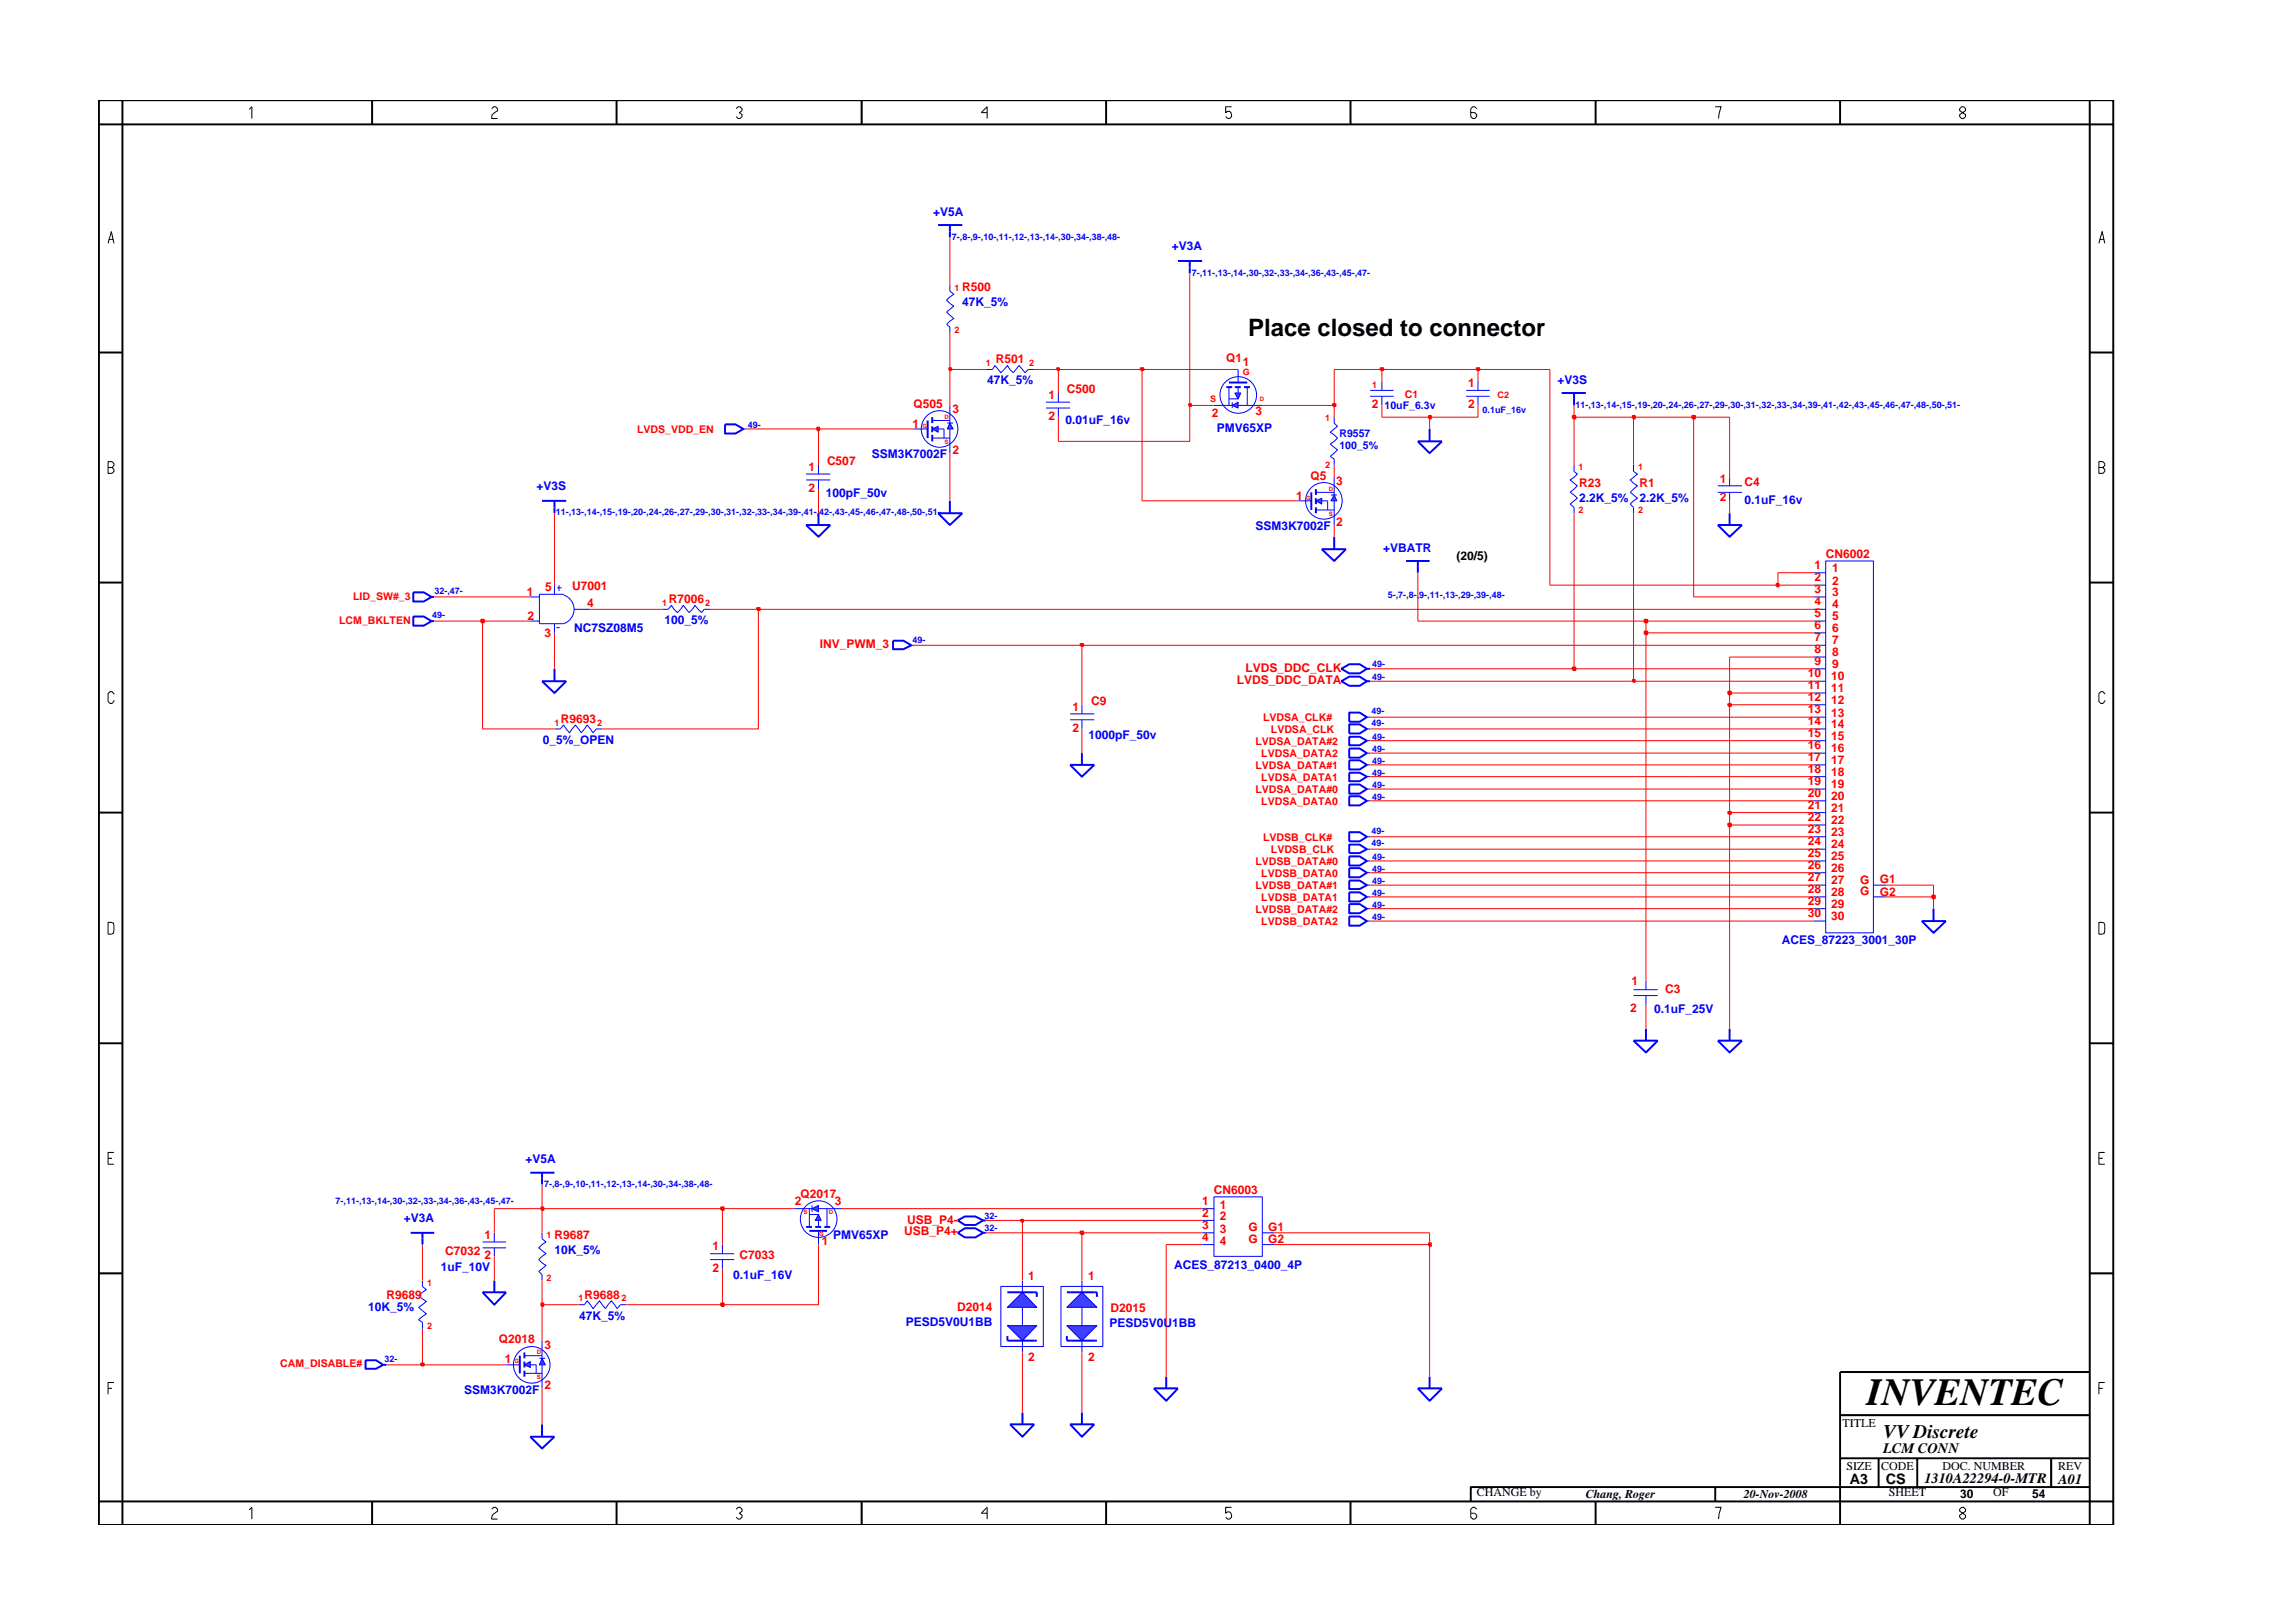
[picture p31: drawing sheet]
<svg xmlns="http://www.w3.org/2000/svg" width="297mm" height="210mm" viewBox="0 0 297 210" stroke-linecap="round" stroke-linejoin="round" font-family="sans-serif">
<defs><g id="words">
<text font-size="5" x="241.8" y="182">INVENTEC</text>
<text font-size="3.1" x="161.7" y="43.5">Place closed to connector</text>
<text font-size="2.5" x="244" y="186.3">VV Discrete</text>
<g font-size="1.9">
<text x="244" y="188.2">LCM CONN</text>
<text x="239.6" y="192.2">A3</text>
<text x="244.3" y="192.3">CS</text>
<text x="249.3" y="192.1">1310A22294-0-MTR</text>
<text x="266.6" y="192.2">A01</text>
</g>
<g font-size="1.6" fill="#00f">
<text x="120.9" y="28">+V5A</text>
<text x="151.8" y="32.4">+V3A</text>
<text x="124.7" y="39.7">47K_5%</text>
<text x="127.9" y="49.7">47K_5%</text>
<text x="201.8" y="49.8">+V3S</text>
<text x="113" y="59.4">SSM3K7002F</text>
<text x="138" y="55">0.01uF_16v</text>
<text x="157.6" y="56">PMV65XP</text>
<text x="69.5" y="63.5">+V3S</text>
<text x="107" y="64.4">100pF_50v</text>
<text x="204.6" y="65.1">2.2K_5%</text>
<text x="212.4" y="65.1">2.2K_5%</text>
<text x="226" y="65.3">0.1uF_16v</text>
<text x="162.7" y="68.7">SSM3K7002F</text>
<text x="179.2" y="71.5">+VBATR</text>
<text x="74.4" y="81.8">NC7SZ08M5</text>
<text x="86.1" y="80.8">100_5%</text>
<text x="141" y="95.8">1000pF_50v</text>
<text x="70.3" y="96.4">0_5%_OPEN</text>
<text x="230.8" y="122.3">ACES_87223_3001_30P</text>
<text x="214.3" y="131.2">0.1uF_25V</text>
<text x="68.1" y="150.7">+V5A</text>
<text x="52.3" y="158.3">+V3A</text>
<text x="107.9" y="160.5">PMV65XP</text>
<text x="57.1" y="164.7">1uF_10V</text>
<text x="71.8" y="162.4">10K_5%</text>
<text x="95" y="165.7">0.1uF_16V</text>
<text x="152.1" y="164.4">ACES_87213_0400_4P</text>
<text x="47.7" y="169.8">10K_5%</text>
<text x="75" y="171">47K_5%</text>
<text x="117.3" y="171.8">PESD5V0U1BB</text>
<text x="143.7" y="171.9">PESD5V0U1BB</text>
<text x="60.1" y="180.5">SSM3K7002F</text>
</g>
<g font-size="1.6" fill="#f00">
<text x="124.7" y="37.7">R500</text>
<text x="129" y="47">R501</text>
<text x="158.8" y="46.9">Q1</text>
<text x="161" y="47.4">1</text>
<text x="118.3" y="52.9">Q505</text>
<text x="123.4" y="53.5">3</text>
<text x="135.8" y="51.7">1</text>
<text x="138.2" y="50.9">C500</text>
<text x="162.7" y="53.8">3</text>
<text x="177.7" y="52.8">2</text>
<text x="190.2" y="50.2">1</text>
<text x="190.2" y="52.8">2</text>
<text x="118.2" y="55.4">1</text>
<text x="123.4" y="58.8">2</text>
<text x="135.8" y="54.4">2</text>
<text x="157" y="54">2</text>
<text x="104.7" y="63.8">2</text>
<text x="104.7" y="61.1">1</text>
<text x="107.1" y="60.3">C507</text>
<text x="167.9" y="64.7">1</text>
<text x="169.7" y="62.2">Q5</text>
<text x="173.1" y="62.9">3</text>
<text x="204.6" y="63.1">R23</text>
<text x="212.4" y="63.1">R1</text>
<text x="222.8" y="62.6">1</text>
<text x="222.8" y="64.9">2</text>
<text x="226" y="63">C4</text>
<text x="173.1" y="68.1">2</text>
<text x="68.3" y="77.2">1</text>
<text x="70.6" y="76.6">5</text>
<text x="74.1" y="76.4">U7001</text>
<text x="235" y="76.9">3</text>
<text x="235" y="75.3">2</text>
<text x="235" y="73.8">1</text>
<text x="236.5" y="72.3">CN6002</text>
<text x="237.3" y="77.2">3</text>
<text x="237.3" y="75.7">2</text>
<text x="237.3" y="74.1">1</text>
<text x="68.3" y="80.3">2</text>
<text x="70.5" y="82.6">3</text>
<text x="76.1" y="78.7">4</text>
<text x="86.6" y="78.1">R7006</text>
<text x="106.2" y="83.9">INV_PWM_3</text>
<text x="235" y="78.4">4</text>
<text x="235" y="79.9">5</text>
<text x="235" y="81.5">6</text>
<text x="235" y="83.1">7</text>
<text x="237.3" y="78.8">4</text>
<text x="237.3" y="80.4">5</text>
<text x="237.3" y="81.9">6</text>
<text x="237.3" y="83.4">7</text>
<text x="160.2" y="88.6">LVDS_DDC_DATA</text>
<text x="161.3" y="87.1">LVDS_DDC_CLK</text>
<text x="234.2" y="87.7">10</text>
<text x="234.2" y="89.2">11</text>
<text x="235" y="84.6">8</text>
<text x="235" y="86.2">9</text>
<text x="237.2" y="88.1">10</text>
<text x="237.2" y="89.7">11</text>
<text x="237.3" y="85">8</text>
<text x="237.3" y="86.6">9</text>
<text x="72.7" y="93.7">R9693</text>
<text x="138.9" y="92.1">1</text>
<text x="138.9" y="94.8">2</text>
<text x="141.3" y="91.4">C9</text>
<text x="234.2" y="90.9">12</text>
<text x="234.2" y="92.4">13</text>
<text x="234.2" y="94">14</text>
<text x="234.2" y="95.5">15</text>
<text x="237.2" y="91.2">12</text>
<text x="237.2" y="92.8">13</text>
<text x="237.2" y="94.3">14</text>
<text x="237.2" y="95.9">15</text>
<text x="234.2" y="98.6">17</text>
<text x="234.2" y="100.2">18</text>
<text x="234.2" y="101.7">19</text>
<text x="234.2" y="97">16</text>
<text x="237.2" y="97.5">16</text>
<text x="237.2" y="99">17</text>
<text x="237.2" y="100.5">18</text>
<text x="234.2" y="103.3">20</text>
<text x="234.2" y="104.8">21</text>
<text x="234.2" y="106.3">22</text>
<text x="234.2" y="108">23</text>
<text x="237.2" y="102.1">19</text>
<text x="237.2" y="103.7">20</text>
<text x="237.2" y="105.2">21</text>
<text x="237.2" y="106.8">22</text>
<text x="234.2" y="109.5">24</text>
<text x="234.2" y="111">25</text>
<text x="234.2" y="112.6">26</text>
<text x="237.2" y="108.3">23</text>
<text x="237.2" y="109.8">24</text>
<text x="237.2" y="111.5">25</text>
<text x="237.2" y="113">26</text>
<text x="234.2" y="114.1">27</text>
<text x="234.2" y="115.7">28</text>
<text x="234.2" y="117.3">29</text>
<text x="234.2" y="118.8">30</text>
<text x="237.2" y="114.5">27</text>
<text x="237.2" y="116.1">28</text>
<text x="237.2" y="117.6">29</text>
<text x="237.2" y="119.2">30</text>
<text x="241" y="114.5">G</text>
<text x="241" y="116">G</text>
<text x="243.5" y="114.4">G1</text>
<text x="243.5" y="116">G2</text>
<text x="211.2" y="131.1">2</text>
<text x="211.4" y="127.6">1</text>
<text x="215.7" y="128.6">C3</text>
<text x="103.7" y="155.1">Q2017</text>
<text x="157.3" y="154.6">CN6003</text>
<text x="62.7" y="160.5">1</text>
<text x="71.8" y="160.5">R9687</text>
<text x="92.3" y="162">1</text>
<text x="103" y="156.1">2</text>
<text x="106.5" y="161.3">1</text>
<text x="108.1" y="156.1">3</text>
<text x="117.1" y="160">USB_P4+</text>
<text x="117.5" y="158.5">USB_P4-</text>
<text x="155.7" y="156.1">1</text>
<text x="155.7" y="157.7">2</text>
<text x="155.7" y="159.2">3</text>
<text x="155.7" y="160.8">4</text>
<text x="158" y="156.6">1</text>
<text x="158" y="158.1">2</text>
<text x="158" y="159.7">3</text>
<text x="158" y="161.2">4</text>
<text x="161.7" y="159.5">G</text>
<text x="161.7" y="161">G</text>
<text x="164.3" y="159.5">G1</text>
<text x="164.3" y="161.1">G2</text>
<text x="57.7" y="162.6">C7032</text>
<text x="62.7" y="163.2">2</text>
<text x="92.3" y="164.8">2</text>
<text x="95.8" y="163.1">C7033</text>
<text x="133.2" y="165.8">1</text>
<text x="141" y="165.8">1</text>
<text x="50.1" y="168.3">R9689</text>
<text x="75.7" y="168.3">R9688</text>
<text x="124" y="169.8">D2014</text>
<text x="143.9" y="169.9">D2015</text>
<text x="64.6" y="174">Q2018</text>
<text x="65.4" y="176.6">1</text>
<text x="70.6" y="179.9">2</text>
<text x="70.6" y="174.8">3</text>
<text x="133.2" y="176.3">2</text>
<text x="141" y="176.3">2</text>
</g>
<g font-size="1.6">
<text x="188.7" y="72.5">(20/5)</text>
<text x="238.7" y="184.8">TITLE</text>
<text x="239.2" y="190.4">SIZE</text>
<text x="243.7" y="190.4">CODE</text>
<text x="251.6" y="190.4">DOC. NUMBER</text>
<text x="266.6" y="190.4">REV</text>
<text x="191.3" y="193.9">CHANGE by</text>
<text x="205.4" y="194.1">Chang, Roger</text>
<text x="225.9" y="194.1">20-Nov-2008</text>
<text x="244.7" y="193.9">SHEET</text>
<text x="253.9" y="194.1">30</text>
<text x="258.2" y="193.9">OF</text>
<text x="263.3" y="194.1">54</text>
</g>
<g font-size="1.4" fill="#00f">
<text x="179.4" y="53">10uF_6.3v</text>
<text x="173.5" y="56.6">R9557</text>
<text x="173.5" y="58.1">100_5%</text>
</g>
<g font-size="1.4" fill="#f00">
<text x="182" y="51.6">C1</text>
<text x="82.5" y="56.1">LVDS_VDD_EN</text>
<text x="45.8" y="77.7">LID_SW#_3</text>
<text x="43.9" y="80.8">LCM_BKLTEN</text>
<text x="163.6" y="93.4">LVDSA_CLK#</text>
<text x="164.6" y="94.9">LVDSA_CLK</text>
<text x="162.6" y="99.6">LVDSA_DATA#1</text>
<text x="162.6" y="96.5">LVDSA_DATA#2</text>
<text x="163.4" y="101.1">LVDSA_DATA1</text>
<text x="163.4" y="98.1">LVDSA_DATA2</text>
<text x="162.6" y="102.7">LVDSA_DATA#0</text>
<text x="163.4" y="104.3">LVDSA_DATA0</text>
<text x="162.6" y="112">LVDSB_DATA#0</text>
<text x="163.4" y="113.6">LVDSB_DATA0</text>
<text x="163.6" y="108.9">LVDSB_CLK#</text>
<text x="164.6" y="110.5">LVDSB_CLK</text>
<text x="162.6" y="115.2">LVDSB_DATA#1</text>
<text x="162.6" y="118.2">LVDSB_DATA#2</text>
<text x="163.4" y="116.7">LVDSB_DATA1</text>
<text x="163.4" y="119.8">LVDSB_DATA2</text>
<text x="36.3" y="177.1">CAM_DISABLE#</text>
</g>
<g font-size="1.2" fill="#00f">
<text x="123.3" y="31">7-,8-,9-,10-,11-,12-,13-,14-,30-,34-,38-,48-</text>
<text x="154.4" y="35.7">7-,11-,13-,14-,30-,32-,33-,34-,36-,43-,45-,47-</text>
<text x="192.1" y="53.5">0.1uF_16v</text>
<text x="204.1" y="52.8">11-,13-,14-,15-,19-,20-,24-,26-,27-,29-,30-,31-,32-,33-,34-,39-,41-,42-,43-,45-,46-,47-,48-,50-,51-</text>
<text x="96.9" y="55.5">49-</text>
<text x="72" y="66.8">11-,13-,14-,15-,19-,20-,24-,26-,27-,29-,30-,31-,32-,33-,34-,39-,41-,42-,43-,45-,46-,47-,48-,50-,51-</text>
<text x="56.3" y="76.9">32-,47-</text>
<text x="179.8" y="77.4">5-,7-,8-,9-,11-,13-,29-,39-,48-</text>
<text x="56" y="80.1">49-</text>
<text x="118.2" y="83.3">49-</text>
<text x="177.7" y="88.1">49-</text>
<text x="177.7" y="86.4">49-</text>
<text x="177.7" y="92.5">49-</text>
<text x="177.7" y="94">49-</text>
<text x="177.7" y="95.9">49-</text>
<text x="177.7" y="100.5">49-</text>
<text x="177.7" y="99">49-</text>
<text x="177.7" y="97.4">49-</text>
<text x="177.7" y="102.1">49-</text>
<text x="177.7" y="103.7">49-</text>
<text x="177.7" y="108">49-</text>
<text x="177.7" y="109.5">49-</text>
<text x="177.7" y="113">49-</text>
<text x="177.7" y="111.4">49-</text>
<text x="177.7" y="119.2">49-</text>
<text x="177.7" y="114.5">49-</text>
<text x="177.7" y="116.1">49-</text>
<text x="177.7" y="117.6">49-</text>
<text x="70.5" y="153.7">7-,8-,9-,10-,11-,12-,13-,14-,30-,34-,38-,48-</text>
<text x="43.5" y="156">7-,11-,13-,14-,30-,32-,33-,34-,36-,43-,45-,47-</text>
<text x="127.5" y="157.9">32-</text>
<text x="127.5" y="159.5">32-</text>
<text x="49.8" y="176.5">32-</text>
</g>
<g font-size="1.2" fill="#f00">
<text x="123.6" y="37.7">1</text>
<text x="123.6" y="43.1">2</text>
<text x="127.7" y="47.4">1</text>
<text x="133.3" y="47.4">2</text>
<text x="156.7" y="52.1">S</text>
<text x="161" y="48.6">G</text>
<text x="177.7" y="50.3">1</text>
<text x="194" y="51.6">C2</text>
<text x="171.6" y="54.6">1</text>
<text x="171.6" y="60.6">2</text>
<text x="204.5" y="60.9">1</text>
<text x="212.2" y="60.9">1</text>
<text x="204.5" y="66.5">2</text>
<text x="212.2" y="66.5">2</text>
<text x="85.8" y="78.5">1</text>
<text x="91.3" y="78.5">2</text>
<text x="71.8" y="94">1</text>
<text x="77.4" y="94">2</text>
<text x="70.8" y="160.3">1</text>
<text x="55.3" y="166.6">1</text>
<text x="70.8" y="165.9">2</text>
<text x="55.3" y="172.2">2</text>
<text x="75" y="168.6">1</text>
<text x="80.5" y="168.6">2</text>
</g>
<g font-size=".8" fill="#f00">
<text x="163.2" y="52">D</text>
<text x="119.5" y="55.4">G</text>
<text x="122.4" y="57.5">S</text>
<text x="122.4" y="54.3">D</text>
<text x="169.2" y="64.8">G</text>
<text x="172.2" y="63.6">D</text>
<text x="172.2" y="66.8">S</text>
<text x="104.1" y="157.3">S</text>
<text x="106.1" y="160.1">G</text>
<text x="107.4" y="157.3">D</text>
<text x="66.7" y="176.6">G</text>
<text x="69.5" y="175.4">D</text>
<text x="69.5" y="178.6">S</text>
</g>
</g></defs>
<path d="M96.3 55.6h.3M177.1 103.7h.4M177.1 119.3h.4M177.1 100.6h.4M54.7 165.9v.8l.5 .4-1 .7 1 .8-1 .8 1 .8-1 .8 .5 .3v.9M75 169h.7l.4-.5 .7 1 .9-1 .7 1 .8-1 .8 1 .4-.5h.7" fill="none" stroke="#00f" stroke-width=".13"/>
<path d="M93.9 55h1.4l1 .6-1 .6h-1.4zM104.4 68h3.2l-1.6 1.5zM106 66.5v1.5M121.5 66.5h3.2l-1.7 1.5zM123 64.9v1.6M174.8 103.2h1.3l1 .5-1 .6h-1.3zM174.8 118.7h1.3l1 .6-1 .6h-1.3zM174.8 100.1h1.3l1 .5-1 .6h-1.3zM62.5 167.4h3.1l-1.6 1.6zM64 165.9v1.5M149.5 179.9h3.1l-1.5 1.6zM151.1 178.3v1.6" fill="none" stroke="#00f" stroke-width=".25"/>
<path d="M130.5 171.7h3.8l-1.9 2z" fill="#3c3cc8"/>
<path d="M130.5 171.7h3.8l-1.9 2z" fill="none" stroke="#00f" stroke-width=".13"/>
<path d="M130.5 169.4l1.9-2 1.9 2z" fill="#3c3cc8"/>
<path d="M129.7 166.7h5.5v7.7h-5.5zM130.5 169.4l1.9-2 1.9 2zM132.4 165.9v1.5M132.4 169.4v2.3M132.4 173.7v1.5" fill="none" stroke="#00f" stroke-width=".13"/>
<path d="M130.5 167.4h3.8v.6M130.5 173.1v.6h3.8" fill="none" stroke="#00f" stroke-width=".25"/>
<path d="M138.2 171.7h3.9l-1.9 2z" fill="#3c3cc8"/>
<path d="M138.2 171.7h3.9l-1.9 2z" fill="none" stroke="#00f" stroke-width=".13"/>
<path d="M138.2 169.4l2-2 1.9 2z" fill="#3c3cc8"/>
<g fill="none" stroke="#00f" stroke-width=".13">
<path d="M106 159.5v1.7M155.7 158.1h1.6M155.7 156.6h1.6M155.7 159.7h1.6M157.3 155.1h6.2v7.7h-6.2zM163.5 159.7h1.5M137.4 166.7h5.5v7.7h-5.5zM138.2 169.4l2-2 1.9 2zM140.2 165.9v1.5M140.2 169.4v2.3M140.2 173.7v1.5M155.7 161.2h1.6"/>
<path d="M163.5 161.2h1.5"/>
</g>
<path d="M70.2 64.9h3.1M71.8 64.9v1.6M53.2 159.7h3M54.7 159.7v1.5M104.8 159.5h2.3M138.2 167.4h3.9v.6M138.2 173.1v.6h3.9M138.6 184.5h3.2l-1.6 1.6zM140.2 183v1.5" fill="none" stroke="#00f" stroke-width=".25"/>
<path d="M105.2 156.6l.8-.4v.8z" fill="#3c3cc8"/>
<path d="M105.2 156.6l.8-.4v.8zM105.2 156.2v.8" fill="none" stroke="#00f" stroke-width=".13"/>
<path d="M106 157.3l.4 .8h-.8z" fill="#3c3cc8"/>
<g fill="none" stroke="#00f" stroke-width=".13">
<path d="M118.4 55.6h1.8M127.7 47.9h.9l.3-.5 .8 .9 .8-.9 .8 .9 .7-.9 .8 .9 .4-.4h.8M135.5 52.9h3.1M135.5 52.1h3.1M137.1 50.9v1.2M137.1 52.9v1.1M172.8 54v.8l.5 .4-1 .8 1 .8-1 .7 1 .8-1 .8 .5 .4v.7M177.5 50.6h3M177.5 51.3h3M179 49.4v1.2M179 51.3v1.2M68.7 77.3h1.2"/>
<path d="M71.8 75.8v1.2M72.2 76.1h.6M72.4 75.8v.8M73 77.1a1.95 1.95 0 0 1 1.4 1.8 1.95 1.95 0 0 1-1.4 1.9M73 77h-3.1v3.8h3.1M74.4 78.9h2.1M104.4 62.2h3.2M104.4 61.4h3.2M106 60.2v1.2M106 62.2v1.2M222.5 62.9h3.2M222.5 63.8h3.2"/>
<path d="M224.1 61.8v1.1M224.1 63.8v1.1M235 75.8h1.5M235 78.9h1.5M235 74.2h1.5M235 77.3h1.5M236.5 72.7h6.2v48.1h-6.2zM68.7 80.5h1.2M71.8 80.8v1.2M72.1 81.3h.4M118.1 83.6h.3M138.6 92.5h3.2"/>
<path d="M138.6 93.2h3.2M140.2 91.3v1.2M140.2 93.2v1.2M177.1 94.4h.4M177.1 92.9h.4M177.1 96h.4M235 82h1.5M235 85.1h1.5M235 88.3h1.5M235 91.3h1.5M235 94.4h1.5M235 97.6h1.5"/>
<path d="M235 80.5h1.5M235 83.6h1.5M235 86.6h1.5M235 89.8h1.5M235 92.9h1.5M235 96h1.5M235 99.1h1.5M177.1 113.1h.4M235 100.6h1.5M235 103.7h1.5M235 106.9h1.5M235 110h1.5"/>
<path d="M235 113.1h1.5M235 116.2h1.5M235 119.3h1.5M235 102.2h1.5M235 105.3h1.5M235 108.4h1.5M235 111.5h1.5M235 114.7h1.5M235 117.7h1.5M242.7 114.7h1.6M242.7 116.2h1.6M64 159.7v1.2"/>
<path d="M102.9 156.6h2.3M104.8 157.3h1.2M104.8 156.6v2.3M106 157.3l.4 .8h-.8zM106 156.6h3.1M106 158.1v.8M107.1 156.6v2.3M62.5 160.9h3.1M62.5 161.7h3.1M64 161.7v1.1"/>
<circle cx="106.1" cy="157.9" r="2.37"/>
</g>
<g fill="none" stroke="#00f" stroke-width=".25">
<path d="M121.5 29.2h3.2M123 29.2v1.6M152.6 33.8h3.1M154.1 33.8v1.6M120.2 54.5v2.3M183.7 57.2h3.1l-1.6 1.5zM185.2 55.6v1.6M202.3 50.9h3.1M203.9 50.9v1.6M182.1 72.7h3.1M183.7 72.7v1.5M222.5 68h3.2l-1.6 1.5z"/>
<path d="M224.1 66.5v1.5M115.7 83h1.3l1.1 .6-1.1 .5h-1.3zM138.6 99.1h3.2l-1.6 1.5zM140.2 97.6v1.5M173.8 86.6l1-.6h1.3l1 .6-1 .6h-1.3zM174.8 92.3h1.3l1 .6-1 .6h-1.3zM174.8 93.8h1.3l1 .6-1 .6h-1.3zM174.8 95.4h1.3l1 .6-1 .5h-1.3zM177.1 86.6h.4M174.8 112.5h1.3l1 .6-1 .6h-1.3zM222.5 134.8h3.2l-1.6 1.5zM224.1 133.3v1.5"/>
<path d="M104.4 158.9h.8M105.6 158.9h.8M106.8 158.9h.8M47.4 176.2h1.3l.9 .6-.9 .5h-1.3zM49.6 176.8h.5"/>
</g>
<path d="M123 54.8l.5 .8h-.8z" fill="#3c3cc8"/>
<path d="M122.7 54.8h.8M123 54.8l.5 .8h-.8z" fill="none" stroke="#00f" stroke-width=".13"/>
<path d="M120.8 55.6l.7-.4v.8z" fill="#3c3cc8"/>
<g fill="none" stroke="#00f" stroke-width=".13">
<path d="M120.8 55.6l.7-.4v.8zM120.8 56.8h2.2M120.8 54.5h2.2M121.5 55.6h.8v1.2M123 52.5v2.3M123 55.6v3.1M189.9 50.6h3.1M189.9 51.3h3.1M191.5 49.4v1.2M191.5 51.3v1.2M177.1 97.6h.4M177.1 110h.4"/>
<path d="M177.1 102.2h.4M177.1 111.5h.4M177.1 108.4h.4M177.1 114.7h.4M177.1 116.2h.4M177.1 117.7h.4M211.6 129h3.1M211.6 128.2h3.1M213.2 127v1.2M213.2 129v1.2M70.2 159.7v.8l.5 .4-.9 .8 .9 .7-.9 .8 .9 .7-.9 .8 .4 .4v.8M65.6 176.8h1.7"/>
<path d="M92 163.2h3.1M92 162.4h3.1M93.6 161.2v1.2M93.6 163.2v1.2"/>
<circle cx="121.7" cy="55.6" r="2.37"/>
</g>
<g fill="none" stroke="#00f" stroke-width=".25">
<path d="M120.8 54v.8M120.8 55.2v.8M120.8 56.3v.9M53.5 79.9h1.4l1 .6-1 .6h-1.4zM53.5 76.7h1.4l1 .6-1 .6h-1.4zM55.9 77.3h.3M171.2 71.1h3.2l-1.6 1.6zM172.8 69.5v1.6M55.9 80.5h.3M70.2 88.3h3.1l-1.5 1.5zM71.8 86.6v1.7M174.8 97h1.3l1 .6-1 .6h-1.3z"/>
<path d="M174.8 109.4h1.3l1 .6-1 .5h-1.3zM174.8 101.6h1.3l1 .6-1 .6h-1.3zM174.8 110.9h1.3l1 .6-1 .6h-1.3zM174.8 107.8h1.3l1 .6-1 .6h-1.3zM174.8 114.1h1.3l1 .6-1 .5h-1.3zM174.8 115.6h1.3l1 .6-1 .6h-1.3zM174.8 117.1h1.3l1 .6-1 .6h-1.3zM248.9 119.3h3.2l-1.6 1.5zM250.5 117.7v1.6M211.6 134.8h3.1l-1.5 1.5zM213.2 133.3v1.5M68.7 151.9h3.1"/>
<path d="M70.2 151.9v1.5M124.1 159.7l.9-.6h1.4l1 .6-1 .6h-1.4zM127.4 159.7h.3M67.3 175.6v2.3M183.7 179.9h3.1l-1.6 1.6zM185.2 178.3v1.6M130.8 184.5h3.2l-1.6 1.6zM132.4 183v1.5"/>
</g>
<path d="M70.2 176l.4 .8h-.7z" fill="#3c3cc8"/>
<path d="M69.9 176h.7M70.2 176l.4 .8h-.7z" fill="none" stroke="#00f" stroke-width=".13"/>
<path d="M67.9 176.8l.8-.4v.8z" fill="#3c3cc8"/>
<g fill="none" stroke="#00f" stroke-width=".13">
<path d="M123 36.9v.8l.6 .4-1 .8 1 .8-1 .7 1 .9-1 .7 .4 .4v.7M85.8 78.9h.8l.4-.5 .7 1 .8-1 .8 1 .7-1 .9 1 .3-.5h.8M168.2 64.9h1.7M203.9 60.2v.9l.4 .3-.9 .8 .9 .7-.9 .9 .9 .7-.9 .8 .5 .4v.8M211.6 60.2v.9l.5 .3-.9 .8 .9 .7-.9 .9 .9 .7-.9 .8 .4 .4v.8M177.1 99.1h.4M67.9 175.6h2.3M67.9 176.8l.8-.4v.8zM67.9 177.9h2.3M68.7 176.8h.8v1.1M70.2 173.7v2.3M70.2 176.8v3.1"/>
<circle cx="68.9" cy="176.8" r="2.37"/>
</g>
<path d="M169.9 63.8v2.3M173.8 88.3l1-.6h1.3l1 .6-1 .5h-1.3zM174.8 98.5h1.3l1 .6-1 .6h-1.3zM177.1 88.3h.4M124.1 158.1l.9-.5h1.4l1 .5-1 .6h-1.4zM127.4 158.1h.3M67.9 175.2v.8M67.9 176.4v.8M67.9 177.6v.7" fill="none" stroke="#00f" stroke-width=".25"/>
<path d="M172.8 64.1l.4 .8h-.8z" fill="#3c3cc8"/>
<path d="M172.4 64.1h.8M172.8 64.1l.4 .8h-.8z" fill="none" stroke="#00f" stroke-width=".13"/>
<path d="M170.5 64.9l.7-.4v.8z" fill="#3c3cc8"/>
<g fill="none" stroke="#00f" stroke-width=".13">
<path d="M160.4 47.9v1.7M170.5 64.9l.7-.4v.8zM170.5 66.1h2.3M170.5 63.8h2.3M171.2 64.9h.8v1.2M172.8 61.8v2.3M172.8 64.9v3.1"/>
<circle cx="171.5" cy="64.9" r="2.37"/>
</g>
<path d="M159.2 49.6h2.4M170.5 63.4v.7M170.5 64.5v.8M170.5 65.7v.8" fill="none" stroke="#00f" stroke-width=".25"/>
<path d="M159.6 52.5l.8-.4v.8z" fill="#3c3cc8"/>
<path d="M159.6 52.5l.8-.4v.8zM159.6 52.1v.8" fill="none" stroke="#00f" stroke-width=".13"/>
<path d="M160 50.9h.7l-.3 .8z" fill="#3c3cc8"/>
<g fill="none" stroke="#00f" stroke-width=".13">
<path d="M157.3 52.5h2.3M159.2 50.2v2.3M159.2 51.7h1.2M160 50.9h.7l-.3 .8zM160.4 52.5h3.1M160.4 50.2v.7M161.6 50.2v2.3M71.8 94.4h.8l.4-.5 .8 1 .7-1 .8 1 .8-1 .7 1 .4-.5h.8"/>
<circle cx="160.4" cy="51.2" r="2.37"/>
</g>
<path d="M158.9 50.2h.7M160 50.2h.7M161.1 50.2h.8M68.7 186.1h3.1l-1.6 1.5zM70.2 184.5v1.6" fill="none" stroke="#00f" stroke-width=".25"/>
<path d="M50.1 176.8h4.6M70.2 179.9v4.6M132.4 175.2v7.8M140.2 175.2v7.8M151.1 161.2v17.1M185.2 161.2v17.1" fill="none" stroke="#f00" stroke-width=".13"/>
<path d="M54.6 176.6h.3v.3h-.3z" fill="#8e2323"/>
<path d="M54.6 176.6h.3v.3h-.3z" fill="none" stroke="#f00" stroke-width=".25"/>
<path d="M54.7 172.2v4.6h10.9M70.2 169v4.7" fill="none" stroke="#f00" stroke-width=".13"/>
<path d="M70.1 168.9h.3v.3h-.3z" fill="#8e2323"/>
<path d="M70.1 168.9h.3v.3h-.3z" fill="none" stroke="#f00" stroke-width=".25"/>
<path d="M70.2 165.9v3.1h4.8M81.1 169h12.5" fill="none" stroke="#f00" stroke-width=".13"/>
<path d="M93.4 168.9h.4v.3h-.4z" fill="#8e2323"/>
<path d="M93.4 168.9h.4v.3h-.4z" fill="none" stroke="#f00" stroke-width=".25"/>
<path d="M93.6 156.6v4.6M132.4 158.1v7.8M140.2 159.7v6.2M54.7 161.2v4.7M64 162.8v3.1M106 161.2v7.8h-12.4v-4.6M151.1 161.2h4.6M165 161.2h20.2" fill="none" stroke="#f00" stroke-width=".13"/>
<path d="M185.1 161.1h.3v.3h-.3z" fill="#8e2323"/>
<path d="M185.1 161.1h.3v.3h-.3z" fill="none" stroke="#f00" stroke-width=".25"/>
<path d="M64 156.6v3.1M70.2 156.6v3.1M127.7 159.7h12.5M185.2 159.7v1.5" fill="none" stroke="#f00" stroke-width=".13"/>
<path d="M140 159.5h.3v.4h-.3z" fill="#8e2323"/>
<path d="M140 159.5h.3v.4h-.3z" fill="none" stroke="#f00" stroke-width=".25"/>
<path d="M127.7 158.1h4.7M140.2 159.7h15.5M165 159.7h20.2" fill="none" stroke="#f00" stroke-width=".13"/>
<path d="M132.3 158h.2v.3h-.2z" fill="#8e2323"/>
<path d="M132.3 158h.2v.3h-.2z" fill="none" stroke="#f00" stroke-width=".25"/>
<path d="M64 156.6h6.2M132.4 158.1h23.3" fill="none" stroke="#f00" stroke-width=".13"/>
<path d="M70.1 156.4h.3v.3h-.3z" fill="#8e2323"/>
<path d="M70.1 156.4h.3v.3h-.3z" fill="none" stroke="#f00" stroke-width=".25"/>
<path d="M70.2 153.4v3.2h23.4" fill="none" stroke="#f00" stroke-width=".13"/>
<path d="M93.4 156.4h.4v.3h-.4z" fill="#8e2323"/>
<path d="M93.4 156.4h.4v.3h-.4z" fill="none" stroke="#f00" stroke-width=".25"/>
<path d="M213.2 82v45M177.5 116.2h57.5M177.5 117.7h57.5M177.5 119.3h57.5M224.1 106.9v26.4M244.3 116.2h6.2v1.5M213.2 130.2v3.1M93.6 156.6h9.3M109.1 156.6h46.6" fill="none" stroke="#f00" stroke-width=".13"/>
<path d="M250.3 116h.3v.4h-.3z" fill="#8e2323"/>
<path d="M250.3 116h.3v.4h-.3z" fill="none" stroke="#f00" stroke-width=".25"/>
<path d="M177.5 113.1h57.5M177.5 110h57.5M177.5 114.7h57.5M177.5 111.5h57.5M177.5 108.4h57.5M244.3 114.7h6.2v1.5" fill="none" stroke="#f00" stroke-width=".13"/>
<path d="M223.9 106.7h.3v.3h-.3z" fill="#8e2323"/>
<path d="M223.9 106.7h.3v.3h-.3z" fill="none" stroke="#f00" stroke-width=".25"/>
<path d="M224.1 105.3v1.6h10.9" fill="none" stroke="#f00" stroke-width=".13"/>
<path d="M223.9 105.2h.3v.2h-.3z" fill="#8e2323"/>
<path d="M223.9 105.2h.3v.2h-.3z" fill="none" stroke="#f00" stroke-width=".25"/>
<g fill="none" stroke="#f00" stroke-width=".13">
<path d="M98.2 78.9v15.5h-20.2M62.5 80.5v13.9h9.3M140.2 83.6v7.7M140.2 94.4v3.2M177.5 96h57.5M177.5 99.1h57.5M177.5 97.6h57.5M177.5 94.4h57.5M177.5 92.9h57.5M224.1 91.3v14h10.9M177.5 103.7h57.5M177.5 102.2h57.5"/>
<path d="M177.5 100.6h57.5"/>
</g>
<path d="M223.9 91.2h.3v.3h-.3z" fill="#8e2323"/>
<path d="M223.9 91.2h.3v.3h-.3z" fill="none" stroke="#f00" stroke-width=".25"/>
<path d="M224.1 89.8v1.5h10.9" fill="none" stroke="#f00" stroke-width=".13"/>
<path d="M223.9 89.6h.3v.3h-.3z" fill="#8e2323"/>
<path d="M223.9 89.6h.3v.3h-.3z" fill="none" stroke="#f00" stroke-width=".25"/>
<path d="M177.5 88.3h34.1M224.1 85.1v4.7h10.9" fill="none" stroke="#f00" stroke-width=".13"/>
<path d="M211.5 88.1h.3v.2h-.3z" fill="#8e2323"/>
<path d="M211.5 88.1h.3v.2h-.3z" fill="none" stroke="#f00" stroke-width=".25"/>
<path d="M211.6 66.5v21.8h23.4M71.8 82v4.6M177.5 86.6h26.4" fill="none" stroke="#f00" stroke-width=".13"/>
<path d="M203.7 86.5h.4v.3h-.4z" fill="#8e2323"/>
<path d="M203.7 86.5h.4v.3h-.4z" fill="none" stroke="#f00" stroke-width=".25"/>
<path d="M203.9 66.5v20.1h31.1M118.4 83.6h21.8M224.1 85.1h10.9" fill="none" stroke="#f00" stroke-width=".13"/>
<path d="M140 83.4h.3v.3h-.3z" fill="#8e2323"/>
<path d="M140 83.4h.3v.3h-.3z" fill="none" stroke="#f00" stroke-width=".25"/>
<path d="M140.2 83.6h94.8" fill="none" stroke="#f00" stroke-width=".13"/>
<path d="M213 81.8h.4v.4h-.4z" fill="#8e2323"/>
<path d="M213 81.8h.4v.4h-.4z" fill="none" stroke="#f00" stroke-width=".25"/>
<path d="M56.2 80.5h6.3M213.2 80.5v1.5h21.8" fill="none" stroke="#f00" stroke-width=".13"/>
<path d="M62.3 80.3h.4v.3h-.4z" fill="#8e2323"/>
<path d="M62.3 80.3h.4v.3h-.4z" fill="none" stroke="#f00" stroke-width=".25"/>
<path d="M183.7 74.2v6.3h29.5M62.5 80.5h6.2" fill="none" stroke="#f00" stroke-width=".13"/>
<path d="M213 80.3h.4v.3h-.4z" fill="#8e2323"/>
<path d="M213 80.3h.4v.3h-.4z" fill="none" stroke="#f00" stroke-width=".25"/>
<path d="M76.5 78.9h9.3M92 78.9h6.2M213.2 80.5h21.8" fill="none" stroke="#f00" stroke-width=".13"/>
<path d="M98.1 78.8h.3v.2h-.3z" fill="#8e2323"/>
<path d="M98.1 78.8h.3v.2h-.3z" fill="none" stroke="#f00" stroke-width=".25"/>
<path d="M200.8 47.9v27.9h29.5M219.4 54v23.3h15.6M56.2 77.3h12.5M71.8 66.5v9.3M98.2 78.9h136.8" fill="none" stroke="#f00" stroke-width=".13"/>
<path d="M230.2 75.6h.2v.4h-.2z" fill="#8e2323"/>
<path d="M230.2 75.6h.2v.4h-.2z" fill="none" stroke="#f00" stroke-width=".25"/>
<path d="M96.6 55.6h9.4v4.6M123 58.7v6.2M147.9 47.9v17h20.3M154.1 52.5v4.7h-17v-3.2M203.9 54v6.2M211.6 54v6.2M224.1 54v7.8M106 63.4v3.1M172.8 60.2v1.6M172.8 68v1.5M224.1 64.9v1.6M235 74.2h-4.7v1.6h4.7" fill="none" stroke="#f00" stroke-width=".13"/>
<path d="M105.9 55.4h.2v.3h-.2z" fill="#8e2323"/>
<path d="M105.9 55.4h.2v.3h-.2z" fill="none" stroke="#f00" stroke-width=".25"/>
<path d="M106 55.6h12.4M172.8 52.5v1.5M179 52.5v1.5h6.2v1.6" fill="none" stroke="#f00" stroke-width=".13"/>
<path d="M185.1 53.9h.3v.3h-.3z" fill="#8e2323"/>
<path d="M185.1 53.9h.3v.3h-.3z" fill="none" stroke="#f00" stroke-width=".25"/>
<path d="M191.5 52.5v1.5h-6.3" fill="none" stroke="#f00" stroke-width=".13"/>
<path d="M203.7 53.9h.4v.3h-.4z" fill="#8e2323"/>
<path d="M203.7 53.9h.4v.3h-.4z" fill="none" stroke="#f00" stroke-width=".25"/>
<path d="M203.9 52.5v1.5h7.7" fill="none" stroke="#f00" stroke-width=".13"/>
<path d="M211.5 53.9h.3v.3h-.3z" fill="#8e2323"/>
<path d="M211.5 53.9h.3v.3h-.3z" fill="none" stroke="#f00" stroke-width=".25"/>
<path d="M211.6 54h7.8" fill="none" stroke="#f00" stroke-width=".13"/>
<path d="M219.2 53.9h.4v.3h-.4z" fill="#8e2323"/>
<path d="M219.2 53.9h.4v.3h-.4z" fill="none" stroke="#f00" stroke-width=".25"/>
<path d="M123 47.9v4.6M219.4 54h4.7" fill="none" stroke="#f00" stroke-width=".13"/>
<path d="M154 52.4h.3v.2h-.3z" fill="#8e2323"/>
<path d="M154 52.4h.3v.2h-.3z" fill="none" stroke="#f00" stroke-width=".25"/>
<path d="M154.1 35.4v17.1h3.2M163.5 52.5h9.3" fill="none" stroke="#f00" stroke-width=".13"/>
<path d="M172.7 52.4h.3v.2h-.3z" fill="#8e2323"/>
<path d="M172.7 52.4h.3v.2h-.3z" fill="none" stroke="#f00" stroke-width=".25"/>
<path d="M137.1 47.9v3M172.8 47.9v4.6M179 47.9v1.5M191.5 47.9v1.5" fill="none" stroke="#f00" stroke-width=".13"/>
<path d="M123 47.7h.2v.2h-.2z" fill="#8e2323"/>
<path d="M123 47.7h.2v.2h-.2z" fill="none" stroke="#f00" stroke-width=".25"/>
<path d="M123 43.1v4.8h4.7M134 47.9h3.1" fill="none" stroke="#f00" stroke-width=".13"/>
<path d="M136.9 47.7h.3v.2h-.3z" fill="#8e2323"/>
<path d="M136.9 47.7h.3v.2h-.3z" fill="none" stroke="#f00" stroke-width=".25"/>
<path d="M137.1 47.9h10.8" fill="none" stroke="#f00" stroke-width=".13"/>
<path d="M147.8 47.7h.3v.2h-.3z" fill="#8e2323"/>
<path d="M147.8 47.7h.3v.2h-.3z" fill="none" stroke="#f00" stroke-width=".25"/>
<path d="M147.9 47.9h12.5M172.8 47.9h6.2" fill="none" stroke="#f00" stroke-width=".13"/>
<path d="M178.8 47.7h.4v.2h-.4z" fill="#8e2323"/>
<path d="M178.8 47.7h.4v.2h-.4z" fill="none" stroke="#f00" stroke-width=".25"/>
<path d="M179 47.9h12.5" fill="none" stroke="#f00" stroke-width=".13"/>
<path d="M191.3 47.7h.3v.2h-.3z" fill="#8e2323"/>
<path d="M191.3 47.7h.3v.2h-.3z" fill="none" stroke="#f00" stroke-width=".25"/>
<path d="M123 30.8v6.1M191.5 47.9h9.3" fill="none" stroke="#f00" stroke-width=".13"/>
<g fill="none" stroke="#000" stroke-width=".25">
<path d="M12.8 13h261v184.6h-261zM15.9 13v184.6M48.2 13v3.1M79.9 13v3.1M111.6 13v3.1M143.3 13v3.1M174.9 13v3.1M206.7 13v3.1M238.4 13v3.1M270.7 13v184.6M273.8 16.1h-261M12.8 45.7h3.1"/>
<path d="M270.7 45.7h3.1M12.8 75.5h3.1M270.7 75.5h3.1M12.8 105.3h3.1M270.7 105.3h3.1M12.8 135.2h3.1M270.7 135.2h3.1M12.8 165h3.1M270.7 177.7h-32.3v19.9M270.7 165h3.1M48.2 194.5v3.1M79.9 194.5v3.1"/>
<path d="M111.6 194.5v3.1M143.3 194.5v3.1M174.9 194.5v3.1M206.7 194.5v3.1M222.2 192.6v1.9M238.4 183.3h32.3M238.4 188.9h32.3M243.4 188.9v3.7M248.4 188.9v3.7M265.7 188.9v3.7M270.7 192.6h-80.2v1.9M273.8 194.5h-261"/>
</g>
<g fill="none" stroke="#000" stroke-width=".13">
<path d="M32.3 14.2l.3-.4v1.6M63.7 14.1l.3-.3h.2l.3 .3v.2l-.5 .4-.3 .4v.3h.8M95.4 14.1l.2-.3h.3l.2 .3v.2l-.3 .3 .3 .2v.3l-.2 .3h-.3l-.2-.3M127.9 14.6h-.8l.8-.8v1.6M159.5 13.8h-.7v.8l.2-.2a.5 .5 0 0 1 .5 .7l-.2 .3h-.3l-.2-.3M191.3 14.1l-.3-.3h-.2l-.3 .3v1l.3 .3h.2l.3-.3v-.3l-.3-.2h-.5M222.2 13.8h.8l-.4 1.6M254.1 13.8l-.2 .3v.2l.7 .5v.3l-.2 .3h-.3l-.2-.3v-.3l.7-.5v-.2l-.2-.3zM14.1 31h.6M14.8 31.5l-.4-1.5-.4 1.5M271.9 31.5l.4-1.5 .4 1.5M272 31h.6"/>
<path d="M14 59.8h.5l.3 .3v.2l-.3 .3 .3 .2v.3l-.3 .2h-.5zM14 60.6h.5M271.9 60.6h.5l.3-.3v-.2l-.3-.3h-.5v1.5h.5l.3-.2v-.3l-.3-.2M14.8 89.9l-.3-.3h-.2l-.3 .3v1l.3 .2h.2l.3-.2v-.2M272.7 89.9l-.3-.3h-.3l-.2 .3v1l.2 .2h.3l.3-.2v-.2M14 119.5l.7 .1 .1 .2-.1 1.1-.7 .1zM271.9 119.5l.7 .1 .1 .2-.1 1.1-.7 .1zM14 150.1h.5M14.8 149.3h-.8v1.5h.8M271.9 150.1h.5M272.7 149.3h-.8v1.5h.8M14 179.9h.5"/>
<path d="M14.8 179.1h-.8v1.5M271.9 179.9h.5M272.7 179.1h-.8v1.5M32.3 195.6l.3-.3v1.5M63.7 195.5l.3-.2h.2l.3 .2v.3l-.5 .3-.3 .4v.3h.8M95.4 195.5l.2-.2h.3l.2 .2v.3l-.3 .2 .3 .3v.2l-.2 .3h-.3l-.2-.3M127.9 196h-.8l.8-.7v1.5M159.5 195.3h-.7v.7l.2-.1a.5 .5 0 0 1 .5 .6l-.2 .3h-.3l-.2-.3M191.3 195.5l-.3-.2h-.2l-.3 .2v1l.3 .3h.2l.3-.3v-.2l-.3-.3h-.5M222.2 195.3h.8l-.4 1.5M254.1 195.3l-.2 .2v.3l.7 .5v.2l-.2 .3h-.3l-.2-.3v-.2l.7-.5v-.3l-.2-.2z"/>
</g>
<use href="#words"/>
</svg>
